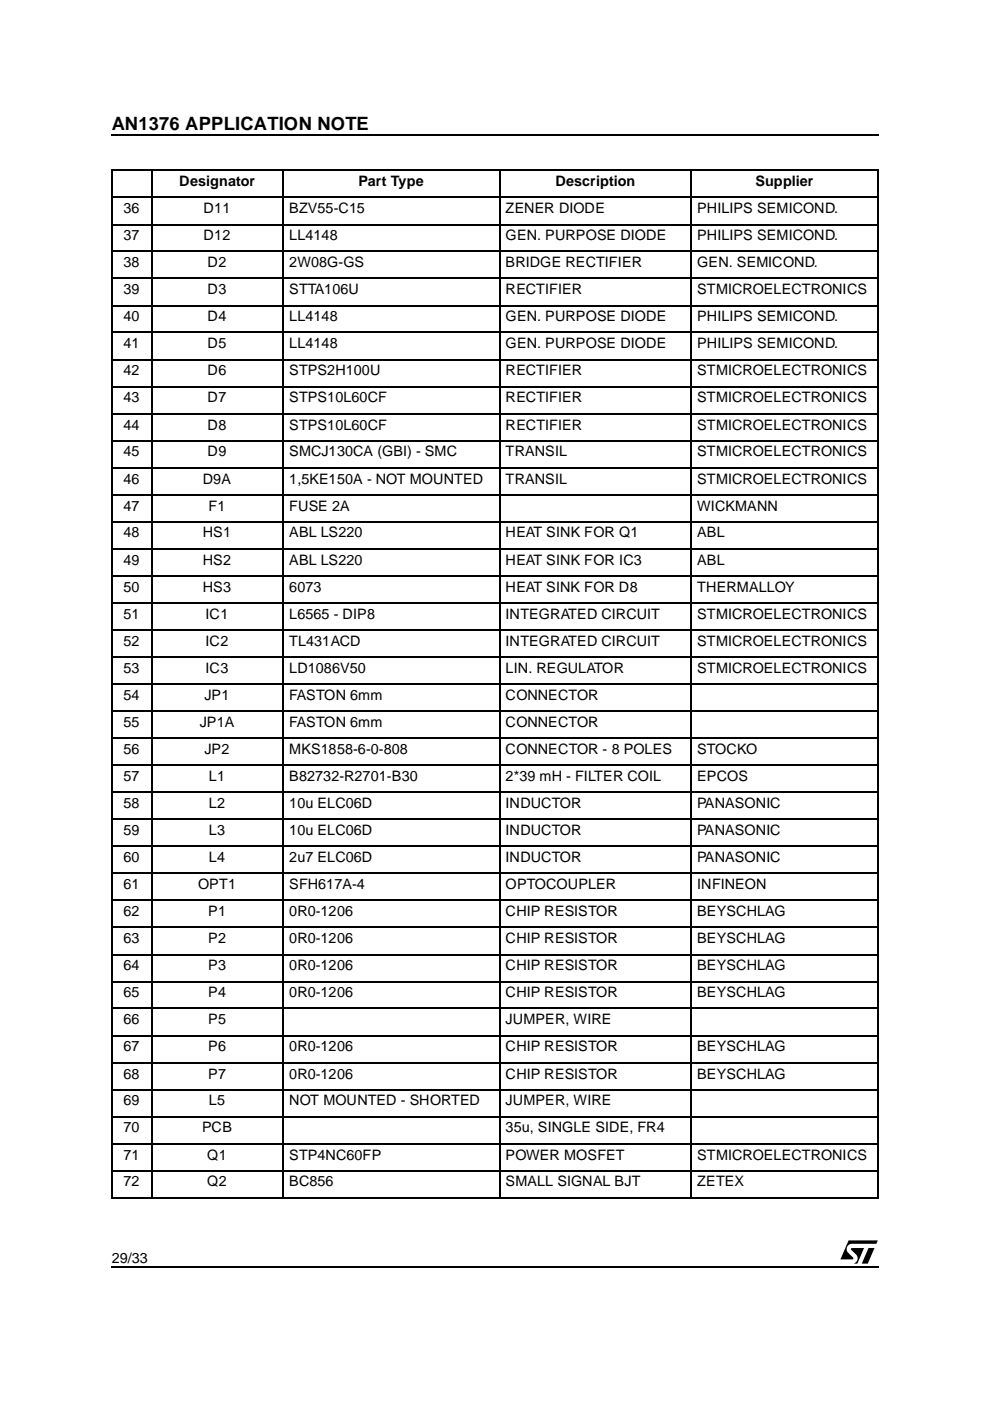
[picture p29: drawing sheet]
<svg xmlns="http://www.w3.org/2000/svg" width="210mm" height="297mm" viewBox="0 0 210 297" stroke-linecap="round" stroke-linejoin="round" font-family="sans-serif">
<defs><g id="words">
<text font-size="3.9" x="23.7" y="27.5">AN1376 APPLICATION NOTE</text>
<g font-size="3">
<text x="38" y="39.4">Designator</text>
<text x="76" y="39.4">Part Type</text>
<text x="117.8" y="39.4">Description</text>
<text x="160.2" y="39.4">Supplier</text>
<text x="26.2" y="45.2">36</text>
<text x="43.2" y="45.2">D11</text>
<text x="61.3" y="45.2">BZV55-C15</text>
<text x="107.2" y="45.2">ZENER DIODE</text>
<text x="147.8" y="45.2">PHILIPS SEMICOND.</text>
<text x="26.2" y="51">37</text>
<text x="43.2" y="51">D12</text>
<text x="61.3" y="51">LL4148</text>
<text x="107.2" y="51">GEN. PURPOSE DIODE</text>
<text x="147.8" y="51">PHILIPS SEMICOND.</text>
<text x="26.2" y="56.6">38</text>
<text x="44" y="56.6">D2</text>
<text x="61.3" y="56.6">2W08G-GS</text>
<text x="107.2" y="56.6">BRIDGE RECTIFIER</text>
<text x="147.8" y="56.6">GEN. SEMICOND.</text>
<text x="26.2" y="62.4">39</text>
<text x="44" y="62.4">D3</text>
<text x="61.3" y="62.4">STTA106U</text>
<text x="107.2" y="62.4">RECTIFIER</text>
<text x="147.8" y="62.4">STMICROELECTRONICS</text>
<text x="26.2" y="68.1">40</text>
<text x="44" y="68.1">D4</text>
<text x="61.3" y="68.1">LL4148</text>
<text x="107.2" y="68.1">GEN. PURPOSE DIODE</text>
<text x="147.8" y="68.1">PHILIPS SEMICOND.</text>
<text x="26.2" y="73.8">41</text>
<text x="44" y="73.8">D5</text>
<text x="61.3" y="73.8">LL4148</text>
<text x="107.2" y="73.8">GEN. PURPOSE DIODE</text>
<text x="147.8" y="73.8">PHILIPS SEMICOND.</text>
<text x="26.2" y="79.6">42</text>
<text x="44" y="79.6">D6</text>
<text x="61.3" y="79.6">STPS2H100U</text>
<text x="107.2" y="79.6">RECTIFIER</text>
<text x="147.8" y="79.6">STMICROELECTRONICS</text>
<text x="26.2" y="85.3">43</text>
<text x="44" y="85.3">D7</text>
<text x="61.3" y="85.3">STPS10L60CF</text>
<text x="107.2" y="85.3">RECTIFIER</text>
<text x="147.8" y="85.3">STMICROELECTRONICS</text>
<text x="26.2" y="91.1">44</text>
<text x="44" y="91.1">D8</text>
<text x="61.3" y="91.1">STPS10L60CF</text>
<text x="107.2" y="91.1">RECTIFIER</text>
<text x="147.8" y="91.1">STMICROELECTRONICS</text>
<text x="26.2" y="96.8">45</text>
<text x="44" y="96.8">D9</text>
<text x="61.3" y="96.8">SMCJ130CA (GBI) - SMC</text>
<text x="107.2" y="96.8">TRANSIL</text>
<text x="147.8" y="96.8">STMICROELECTRONICS</text>
<text x="26.2" y="102.5">46</text>
<text x="43" y="102.5">D9A</text>
<text x="61.3" y="102.5">1,5KE150A - NOT MOUNTED</text>
<text x="107.2" y="102.5">TRANSIL</text>
<text x="147.8" y="102.5">STMICROELECTRONICS</text>
<text x="26.2" y="108.3">47</text>
<text x="26.2" y="113.9">48</text>
<text x="43" y="113.9">HS1</text>
<text x="44.2" y="108.3">F1</text>
<text x="61.3" y="108.3">FUSE 2A</text>
<text x="61.3" y="113.9">ABL LS220</text>
<text x="107.2" y="113.9">HEAT SINK FOR Q1</text>
<text x="147.8" y="108.3">WICKMANN</text>
<text x="147.8" y="113.9">ABL</text>
<text x="26.2" y="119.7">49</text>
<text x="43" y="119.7">HS2</text>
<text x="61.3" y="119.7">ABL LS220</text>
<text x="107.2" y="119.7">HEAT SINK FOR IC3</text>
<text x="147.8" y="119.7">ABL</text>
<text x="26.2" y="125.5">50</text>
<text x="43" y="125.5">HS3</text>
<text x="61.3" y="125.5">6073</text>
<text x="107.2" y="125.5">HEAT SINK FOR D8</text>
<text x="147.8" y="125.5">THERMALLOY</text>
<text x="26.2" y="131.2">51</text>
<text x="43.6" y="131.2">IC1</text>
<text x="61.3" y="131.2">L6565 - DIP8</text>
<text x="107.2" y="131.2">INTEGRATED CIRCUIT</text>
<text x="147.8" y="131.2">STMICROELECTRONICS</text>
<text x="26.2" y="136.9">52</text>
<text x="43.6" y="136.9">IC2</text>
<text x="61.3" y="136.9">TL431ACD</text>
<text x="107.2" y="136.9">INTEGRATED CIRCUIT</text>
<text x="147.8" y="136.9">STMICROELECTRONICS</text>
<text x="26.2" y="142.7">53</text>
<text x="43.6" y="142.7">IC3</text>
<text x="61.3" y="142.7">LD1086V50</text>
<text x="107.2" y="142.7">LIN. REGULATOR</text>
<text x="147.8" y="142.7">STMICROELECTRONICS</text>
<text x="26.2" y="148.4">54</text>
<text x="43.3" y="148.4">JP1</text>
<text x="61.3" y="148.4">FASTON 6mm</text>
<text x="107.2" y="148.4">CONNECTOR</text>
<text x="26.2" y="154.1">55</text>
<text x="42.3" y="154.1">JP1A</text>
<text x="61.3" y="154.1">FASTON 6mm</text>
<text x="107.2" y="154.1">CONNECTOR</text>
<text x="26.2" y="159.8">56</text>
<text x="43.3" y="159.8">JP2</text>
<text x="61.3" y="159.8">MKS1858-6-0-808</text>
<text x="107.2" y="159.8">CONNECTOR - 8 POLES</text>
<text x="147.8" y="159.8">STOCKO</text>
<text x="26.2" y="165.6">57</text>
<text x="44.3" y="165.6">L1</text>
<text x="61.3" y="165.6">B82732-R2701-B30</text>
<text x="107.2" y="165.6">2*39 mH - FILTER COIL</text>
<text x="147.8" y="165.6">EPCOS</text>
<text x="26.2" y="171.3">58</text>
<text x="44.3" y="171.3">L2</text>
<text x="61.3" y="171.3">10u ELC06D</text>
<text x="107.2" y="171.3">INDUCTOR</text>
<text x="147.8" y="171.3">PANASONIC</text>
<text x="26.2" y="177">59</text>
<text x="44.3" y="177">L3</text>
<text x="61.3" y="177">10u ELC06D</text>
<text x="107.2" y="177">INDUCTOR</text>
<text x="147.8" y="177">PANASONIC</text>
<text x="26.2" y="182.8">60</text>
<text x="44.3" y="182.8">L4</text>
<text x="61.3" y="182.8">2u7 ELC06D</text>
<text x="107.2" y="182.8">INDUCTOR</text>
<text x="147.8" y="182.8">PANASONIC</text>
<text x="26.2" y="188.5">61</text>
<text x="42" y="188.5">OPT1</text>
<text x="61.3" y="188.5">SFH617A-4</text>
<text x="107.2" y="188.5">OPTOCOUPLER</text>
<text x="147.8" y="188.5">INFINEON</text>
<text x="26.2" y="194.2">62</text>
<text x="44.1" y="194.2">P1</text>
<text x="61.3" y="194.2">0R0-1206</text>
<text x="107.2" y="194.2">CHIP RESISTOR</text>
<text x="147.8" y="194.2">BEYSCHLAG</text>
<text x="26.2" y="200">63</text>
<text x="44.1" y="200">P2</text>
<text x="61.3" y="200">0R0-1206</text>
<text x="107.2" y="200">CHIP RESISTOR</text>
<text x="147.8" y="200">BEYSCHLAG</text>
<text x="26.2" y="205.7">64</text>
<text x="44.1" y="205.7">P3</text>
<text x="61.3" y="205.7">0R0-1206</text>
<text x="107.2" y="205.7">CHIP RESISTOR</text>
<text x="147.8" y="205.7">BEYSCHLAG</text>
<text x="26.2" y="211.4">65</text>
<text x="44.1" y="211.4">P4</text>
<text x="61.3" y="211.4">0R0-1206</text>
<text x="107.2" y="211.4">CHIP RESISTOR</text>
<text x="147.8" y="211.4">BEYSCHLAG</text>
<text x="26.2" y="217.2">66</text>
<text x="44.1" y="217.2">P5</text>
<text x="107.2" y="217.2">JUMPER, WIRE</text>
<text x="26.2" y="222.9">67</text>
<text x="44.1" y="222.9">P6</text>
<text x="61.3" y="222.9">0R0-1206</text>
<text x="107.2" y="222.9">CHIP RESISTOR</text>
<text x="147.8" y="222.9">BEYSCHLAG</text>
<text x="26.2" y="228.7">68</text>
<text x="44.1" y="228.7">P7</text>
<text x="61.3" y="228.7">0R0-1206</text>
<text x="107.2" y="228.7">CHIP RESISTOR</text>
<text x="147.8" y="228.7">BEYSCHLAG</text>
<text x="26.2" y="234.3">69</text>
<text x="44.3" y="234.3">L5</text>
<text x="61.3" y="234.3">NOT MOUNTED - SHORTED</text>
<text x="107.2" y="234.3">JUMPER, WIRE</text>
<text x="26.2" y="240.1">70</text>
<text x="26.2" y="245.9">71</text>
<text x="42.8" y="240.1">PCB</text>
<text x="43.9" y="245.9">Q1</text>
<text x="61.3" y="245.9">STP4NC60FP</text>
<text x="107.2" y="240.1">35u, SINGLE SIDE, FR4</text>
<text x="107.2" y="245.9">POWER MOSFET</text>
<text x="147.8" y="245.9">STMICROELECTRONICS</text>
<text x="26.2" y="251.5">72</text>
<text x="43.9" y="251.5">Q2</text>
<text x="61.3" y="251.5">BC856</text>
<text x="107.2" y="251.5">SMALL SIGNAL BJT</text>
<text x="147.8" y="251.5">ZETEX</text>
<text x="23.7" y="267.8">29/33</text>
</g>
</g></defs>
<g fill="#000">
<path d="M23.6 28.5l.1 .3z" fill-rule="evenodd"/>
<path d="M186.2 28.5l.1 .3z" fill-rule="evenodd"/>
<path d="M23.6 268.5l.1 .2z" fill-rule="evenodd"/>
<path d="M186.2 268.5l.1 .2z" fill-rule="evenodd"/>
</g>
<path d="M23.7 28.6h162.5M23.7 268.6h162.5" fill="none" stroke="#000" stroke-width=".25"/>
<path d="M178.1 263h8.1v5h-8.1z" fill-rule="evenodd" fill="#fff"/>
<path d="M180.5 264.7l2.7-.1-1.4 3.3h-.7a1.17 1.17 0 0 0 .4-1.9l-1-1zM184.1 264.6h1.3l-1.4 3.3h-1.3zM179.9 263h6.2l-.3 .7h-5.2a1.12 1.12 0 0 0-1 .7 1.12 1.12 0 0 0 .3 1.3l1 1v.3h-2.7z" fill="#000"/>
<g fill="none" stroke="#000" stroke-width=".25">
<path d="M23.6 36.1h162.7M23.7 36.2v217.6M32.1 36v218.1M60.1 36v218.1M106 36v218.1M146.6 36v218.1M186.2 36.2v217.6M23.6 41.9h162.7M23.6 47.6h162.7M23.6 53.3h162.7M23.6 59h162.7M23.6 64.8h162.7"/>
<path d="M23.6 70.5h162.7M23.6 76.2h162.7M23.6 82h162.7M23.6 87.7h162.7M23.6 93.4h162.7M23.6 99.2h162.7M23.6 104.9h162.7M23.6 110.6h162.7M23.6 116.4h162.7M23.6 122.1h162.7M23.6 127.9h162.7M23.6 133.5h162.7"/>
<path d="M23.6 139.3h162.7M23.6 145.1h162.7M23.6 150.7h162.7M23.6 156.5h162.7M23.6 162.2h162.7M23.6 168h162.7M23.6 173.7h162.7M23.6 179.4h162.7M23.6 185.2h162.7M23.6 190.9h162.7M23.6 196.6h162.7M23.6 202.4h162.7"/>
<path d="M23.6 208.1h162.7M23.6 213.8h162.7M23.6 219.6h162.7M23.6 225.3h162.7M23.6 231h162.7M23.6 236.8h162.7M23.6 242.5h162.7M23.6 248.3h162.7M23.6 253.9h162.7"/>
</g>
<use href="#words"/>
</svg>
